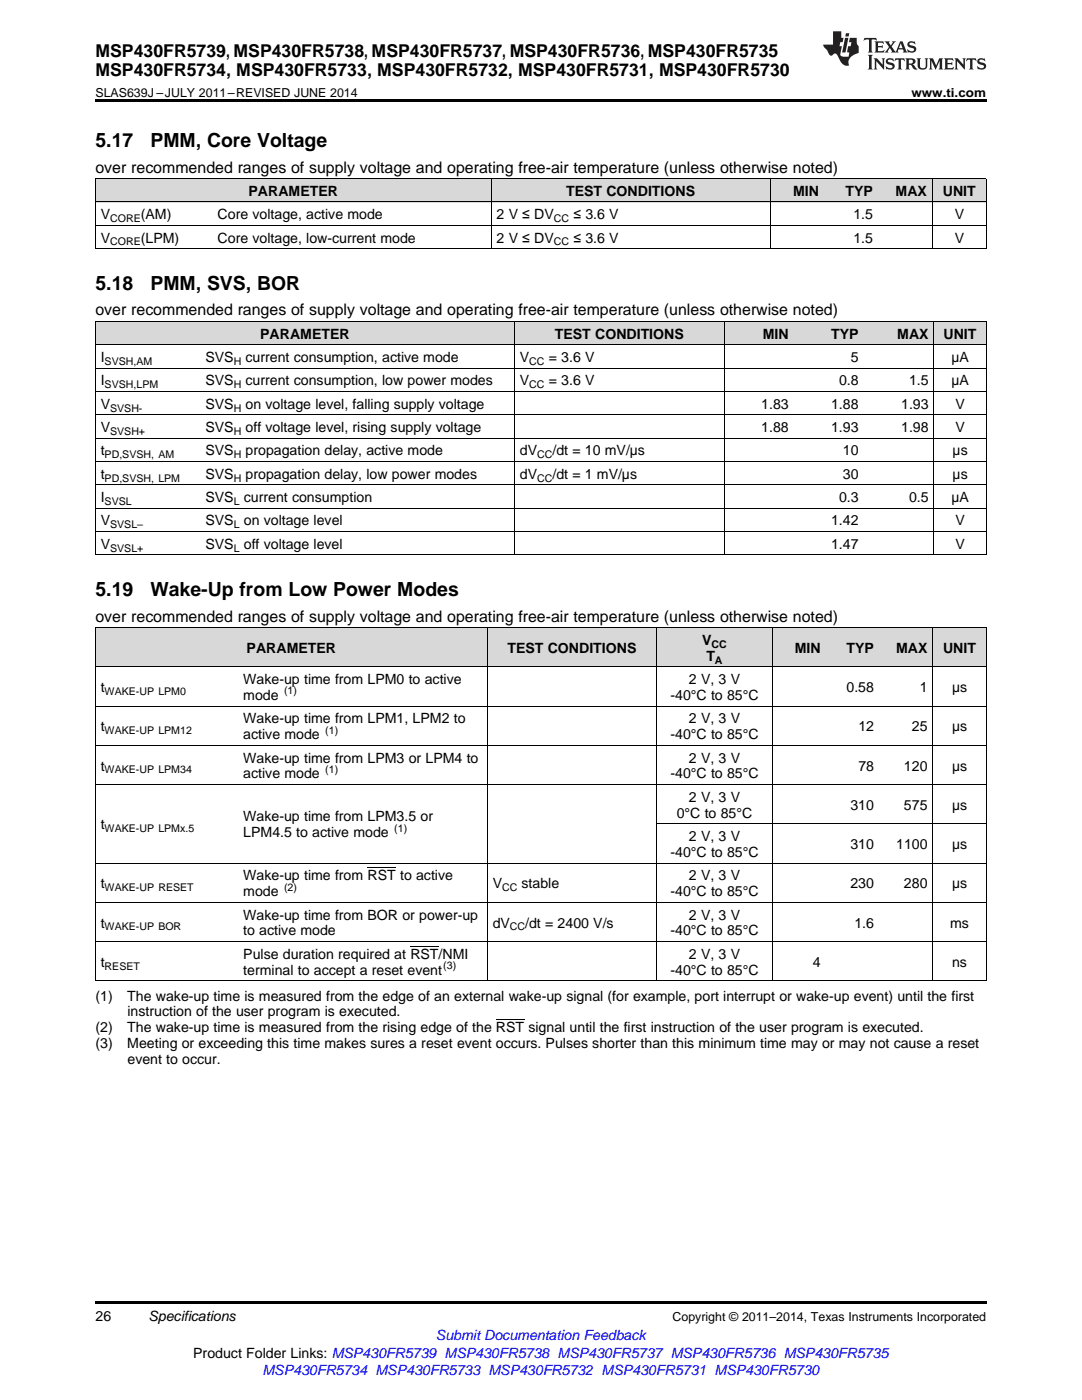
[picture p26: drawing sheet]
<svg xmlns="http://www.w3.org/2000/svg" width="216mm" height="279mm" viewBox="0 0 216 279" stroke-linecap="round" stroke-linejoin="round" font-family="sans-serif">
<defs><g id="words">
<g font-size="3.9">
<text x="19" y="29.3">5.17</text>
<text x="30" y="29.3">PMM, Core Voltage</text>
<text x="19" y="57.8">5.18</text>
<text x="30" y="57.8">PMM, SVS, BOR</text>
<text x="19" y="118.9">5.19</text>
<text x="30" y="118.9">Wake-Up from Low Power Modes</text>
</g>
<g font-size="3.5">
<text x="19" y="11.3">MSP430FR5739, MSP430FR5738, MSP430FR5737, MSP430FR5736, MSP430FR5735</text>
<text x="19" y="15.2">MSP430FR5734, MSP430FR5733, MSP430FR5732, MSP430FR5731, MSP430FR5730</text>
</g>
<g font-size="3.2">
<text x="19" y="34.4">over recommended ranges of supply voltage and operating free-air temperature (unless otherwise noted)</text>
<text x="19" y="62.9">over recommended ranges of supply voltage and operating free-air temperature (unless otherwise noted)</text>
<text x="19" y="124">over recommended ranges of supply voltage and operating free-air temperature (unless otherwise noted)</text>
</g>
<g font-size="2.8">
<text x="49.6" y="39.1">PARAMETER</text>
<text x="113" y="39.1">TEST CONDITIONS</text>
<text x="158.3" y="39.1">MIN</text>
<text x="168.7" y="39.1">TYP</text>
<text x="178.7" y="39.1">MAX</text>
<text x="188.1" y="39.1">UNIT</text>
<text x="20.1" y="43.7">V</text>
<text x="28.1" y="43.7">(AM)</text>
<text x="43.4" y="43.7">Core voltage, active mode</text>
<text x="99.1" y="43.7">2 V ≤ DV</text>
<text x="114.4" y="43.7">≤ 3.6 V</text>
<text x="170.3" y="43.7">1.5</text>
<text x="190.5" y="43.7">V</text>
<text x="20.1" y="48.4">V</text>
<text x="28.1" y="48.4">(LPM)</text>
<text x="43.4" y="48.4">Core voltage, low-current mode</text>
<text x="99.1" y="48.4">2 V ≤ DV</text>
<text x="114.4" y="48.4">≤ 3.6 V</text>
<text x="170.3" y="48.4">1.5</text>
<text x="190.5" y="48.4">V</text>
<text x="51.9" y="67.6">PARAMETER</text>
<text x="110.7" y="67.6">TEST CONDITIONS</text>
<text x="152.2" y="67.6">MIN</text>
<text x="165.8" y="67.6">TYP</text>
<text x="179" y="67.6">MAX</text>
<text x="188.3" y="67.6">UNIT</text>
<text x="20.1" y="72.2">I</text>
<text x="20.1" y="76.9">I</text>
<text x="41" y="72.2">SVS</text>
<text x="41" y="76.9">SVS</text>
<text x="49" y="72.2">current consumption, active mode</text>
<text x="49" y="76.9">current consumption, low power modes</text>
<text x="103.8" y="72.2">V</text>
<text x="103.8" y="76.9">V</text>
<text x="109.5" y="72.2">= 3.6 V</text>
<text x="109.5" y="76.9">= 3.6 V</text>
<text x="167.4" y="76.9">0.8</text>
<text x="169.8" y="72.2">5</text>
<text x="181.4" y="76.9">1.5</text>
<text x="189.8" y="72.2">µA</text>
<text x="189.8" y="76.9">µA</text>
<text x="20.1" y="81.6">V</text>
<text x="41" y="81.6">SVS</text>
<text x="49" y="81.6">on voltage level, falling supply voltage</text>
<text x="151.9" y="81.6">1.83</text>
<text x="165.8" y="81.6">1.88</text>
<text x="179.8" y="81.6">1.93</text>
<text x="190.6" y="81.6">V</text>
<text x="20.1" y="86.2">V</text>
<text x="41" y="86.2">SVS</text>
<text x="49" y="86.2">off voltage level, rising supply voltage</text>
<text x="151.9" y="86.2">1.88</text>
<text x="165.8" y="86.2">1.93</text>
<text x="179.8" y="86.2">1.98</text>
<text x="190.6" y="86.2">V</text>
<text x="20.1" y="90.9">t</text>
<text x="20.1" y="95.5">t</text>
<text x="41" y="90.9">SVS</text>
<text x="41" y="95.5">SVS</text>
<text x="49" y="90.9">propagation delay, active mode</text>
<text x="49" y="95.5">propagation delay, low power modes</text>
<text x="103.8" y="90.9">dV</text>
<text x="103.8" y="95.5">dV</text>
<text x="110.2" y="90.9">/dt = 10 mV/µs</text>
<text x="110.2" y="95.5">/dt = 1 mV/µs</text>
<text x="168.2" y="90.9">10</text>
<text x="168.2" y="95.5">30</text>
<text x="190.1" y="90.9">µs</text>
<text x="190.1" y="95.5">µs</text>
<text x="20.1" y="100.2">I</text>
<text x="41" y="100.2">SVS</text>
<text x="48.6" y="100.2">current consumption</text>
<text x="167.4" y="100.2">0.3</text>
<text x="181.4" y="100.2">0.5</text>
<text x="189.8" y="100.2">µA</text>
<text x="20.1" y="104.8">V</text>
<text x="41" y="104.8">SVS</text>
<text x="48.6" y="104.8">on voltage level</text>
<text x="165.8" y="104.8">1.42</text>
<text x="190.6" y="104.8">V</text>
<text x="20.1" y="109.5">V</text>
<text x="41" y="109.5">SVS</text>
<text x="48.6" y="109.5">off voltage level</text>
<text x="165.8" y="109.5">1.47</text>
<text x="190.6" y="109.5">V</text>
<text x="49.2" y="130.3">PARAMETER</text>
<text x="101.2" y="130.3">TEST CONDITIONS</text>
<text x="140.1" y="128.7">V</text>
<text x="141" y="131.9">T</text>
<text x="158.6" y="130.3">MIN</text>
<text x="168.9" y="130.3">TYP</text>
<text x="178.8" y="130.3">MAX</text>
<text x="188.2" y="130.3">UNIT</text>
<text x="48.5" y="136.5">Wake-up time from LPM0 to active</text>
<text x="137.5" y="136.5">2 V, 3 V</text>
<text x="20.1" y="138.1">t</text>
<text x="48.5" y="139.7">mode</text>
<text x="133.8" y="139.7">-40°C to 85°C</text>
<text x="168.9" y="138.1">0.58</text>
<text x="183.5" y="138.1">1</text>
<text x="190" y="138.1">µs</text>
<text x="20.1" y="145.9">t</text>
<text x="48.5" y="144.4">Wake-up time from LPM1, LPM2 to</text>
<text x="48.5" y="147.5">active mode</text>
<text x="133.8" y="147.5">-40°C to 85°C</text>
<text x="137.5" y="144.4">2 V, 3 V</text>
<text x="171.3" y="145.9">12</text>
<text x="182" y="145.9">25</text>
<text x="190" y="145.9">µs</text>
<text x="20.1" y="153.8">t</text>
<text x="48.5" y="152.2">Wake-up time from LPM3 or LPM4 to</text>
<text x="48.5" y="155.4">active mode</text>
<text x="133.8" y="155.4">-40°C to 85°C</text>
<text x="137.5" y="152.2">2 V, 3 V</text>
<text x="171.3" y="153.8">78</text>
<text x="180.4" y="153.8">120</text>
<text x="190" y="153.8">µs</text>
<text x="137.5" y="160">2 V, 3 V</text>
<text x="169.7" y="161.6">310</text>
<text x="180.4" y="161.6">575</text>
<text x="190" y="161.6">µs</text>
<text x="20.1" y="165.5">t</text>
<text x="48.5" y="163.9">Wake-up time from LPM3.5 or</text>
<text x="48.5" y="167.1">LPM4.5 to active mode</text>
<text x="135" y="163.2">0°C to 85°C</text>
<text x="137.5" y="167.9">2 V, 3 V</text>
<text x="133.8" y="171">-40°C to 85°C</text>
<text x="169.7" y="169.4">310</text>
<text x="178.8" y="169.4">1100</text>
<text x="190" y="169.4">µs</text>
<text x="20.1" y="177.3">t</text>
<text x="48.5" y="175.7">Wake-up time from RST to active</text>
<text x="48.5" y="178.9">mode</text>
<text x="98.3" y="177.3">V</text>
<text x="104.1" y="177.3">stable</text>
<text x="133.8" y="178.9">-40°C to 85°C</text>
<text x="137.5" y="175.7">2 V, 3 V</text>
<text x="169.7" y="177.3">230</text>
<text x="180.4" y="177.3">280</text>
<text x="190" y="177.3">µs</text>
<text x="20.1" y="185.1">t</text>
<text x="48.5" y="183.5">Wake-up time from BOR or power-up</text>
<text x="98.3" y="185.1">dV</text>
<text x="104.8" y="185.1">/dt = 2400 V/s</text>
<text x="137.5" y="183.5">2 V, 3 V</text>
<text x="170.5" y="185.1">1.6</text>
<text x="189.6" y="185.1">ms</text>
<text x="48.5" y="186.7">to active mode</text>
<text x="48.5" y="191.3">Pulse duration required at RST/NMI</text>
<text x="133.8" y="186.7">-40°C to 85°C</text>
<text x="137.5" y="191.3">2 V, 3 V</text>
<text x="20.1" y="192.9">t</text>
<text x="48.5" y="194.5">terminal to accept a reset event</text>
<text x="133.8" y="194.5">-40°C to 85°C</text>
<text x="162.2" y="192.9">4</text>
<text x="190" y="192.9">ns</text>
<text x="19" y="199.7">(1)</text>
<text x="25.4" y="199.7">The wake-up time is measured from the edge of an external wake-up signal (for example, port interrupt or wake-up event) until the first</text>
<text x="25.4" y="202.8">instruction of the user program is executed.</text>
<text x="19" y="206">(2)</text>
<text x="19" y="209.2">(3)</text>
<text x="25.4" y="206">The wake-up time is measured from the rising edge of the RST signal until the first instruction of the user program is executed.</text>
<text x="25.4" y="209.2">Meeting or exceeding this time makes sures a reset event occurs. Pulses shorter than this minimum time may or may not cause a reset</text>
<text x="25.4" y="212.4">event to occur.</text>
<text x="19" y="263.6">26</text>
<text x="29.6" y="263.6">Specifications</text>
<text x="38.6" y="270.9">Product Folder Links: MSP430FR5739 MSP430FR5738 MSP430FR5737 MSP430FR5736 MSP430FR5735</text>
</g>
<g font-size="2.8" fill="#00f">
<text x="87" y="267.4">Submit Documentation Feedback</text>
<text x="52.4" y="274.5">MSP430FR5734 MSP430FR5733 MSP430FR5732 MSP430FR5731 MSP430FR5730</text>
</g>
<g font-size="2.5">
<text x="19" y="19.3">SLAS639J –JULY 2011–REVISED JUNE 2014</text>
<text x="181.9" y="19.3">www.ti.com</text>
<text x="134.2" y="263.6">Copyright © 2011–2014, Texas Instruments Incorporated</text>
</g>
<g font-size="2.1">
<text x="22" y="44.3">CORE</text>
<text x="110.5" y="44.3">CC</text>
<text x="22" y="49">CORE</text>
<text x="110.5" y="49">CC</text>
<text x="20.9" y="72.8">SVSH,AM</text>
<text x="20.9" y="77.5">SVSH,LPM</text>
<text x="46.6" y="72.8">H</text>
<text x="46.6" y="77.5">H</text>
<text x="105.6" y="72.8">CC</text>
<text x="105.6" y="77.5">CC</text>
<text x="22" y="82.1">SVSH-</text>
<text x="46.6" y="82.1">H</text>
<text x="22" y="86.8">SVSH+</text>
<text x="46.6" y="86.8">H</text>
<text x="20.9" y="91.4">PD,SVSH, AM</text>
<text x="46.6" y="91.4">H</text>
<text x="107.2" y="91.4">CC</text>
<text x="20.9" y="96.1">PD,SVSH, LPM</text>
<text x="20.9" y="100.8">SVSL</text>
<text x="46.6" y="96.1">H</text>
<text x="46.6" y="100.8">L</text>
<text x="107.2" y="96.1">CC</text>
<text x="22" y="105.4">SVSL–</text>
<text x="46.6" y="105.4">L</text>
<text x="22" y="110.1">SVSL+</text>
<text x="46.6" y="110.1">L</text>
<text x="142" y="129.3">CC</text>
<text x="142.7" y="132.4">A</text>
<text x="20.9" y="138.7">WAKE-UP LPM0</text>
<text x="56.7" y="138.6">(1)</text>
<text x="20.9" y="146.5">WAKE-UP LPM12</text>
<text x="64.9" y="146.4">(1)</text>
<text x="20.9" y="154.3">WAKE-UP LPM34</text>
<text x="64.9" y="154.2">(1)</text>
<text x="20.9" y="166.1">WAKE-UP LPMx.5</text>
<text x="78.7" y="166">(1)</text>
<text x="20.9" y="177.8">WAKE-UP RESET</text>
<text x="56.7" y="177.7">(2)</text>
<text x="100.2" y="177.8">CC</text>
<text x="20.9" y="185.7">WAKE-UP BOR</text>
<text x="101.7" y="185.7">CC</text>
<text x="20.9" y="193.5">RESET</text>
<text x="88.5" y="193.4">(3)</text>
</g>
</g></defs>
<g fill="#d8d8d8">
<path d="M19 125.3h28.5v7.8h-28.5z"/>
<path d="M47.5 125.3h49.8v7.8h-49.8z"/>
<path d="M97.3 125.3h33.8v7.8h-33.8z"/>
<path d="M131.1 125.3h23.1v7.8h-23.1z"/>
<path d="M154.2 125.3h10.6v7.8h-10.6z"/>
<path d="M164.8 125.3h10.7v7.8h-10.7z"/>
<path d="M175.5 125.3h10.7v7.8h-10.7z"/>
<path d="M186.2 125.3h10.6v7.8h-10.6z"/>
<path d="M19 64.2h20.9v4.7h-20.9z"/>
<path d="M39.9 64.2h62.8v4.7h-62.8z"/>
<path d="M102.7 64.2h41.8v4.7h-41.8z"/>
<path d="M144.5 64.2h14v4.7h-14z"/>
<path d="M158.5 64.2h13.9v4.7h-13.9z"/>
<path d="M172.4 64.2h14v4.7h-14z"/>
<path d="M186.4 64.2h10.4v4.7h-10.4z"/>
<path d="M19 35.7h23.4v4.7h-23.4z"/>
<path d="M42.4 35.7h55.6v4.7h-55.6z"/>
<path d="M98 35.7h55.7v4.7h-55.7z"/>
<path d="M153.7 35.7h10.8v4.7h-10.8z"/>
<path d="M164.5 35.7h10.8v4.7h-10.8z"/>
<path d="M175.3 35.7h10.8v4.7h-10.8z"/>
<path d="M186.1 35.7h10.7v4.7h-10.7z"/>
</g>
<path d="M19 19.9h177.8v.5h-177.8zM19 259.7h177.8v.5h-177.8z" fill="#000"/>
<g fill="none" stroke="#000" stroke-width=".2">
<path d="M19 35.6h177.8M19.1 35.7v14M98 35.7v14M153.7 35.7v14M186 35.7v14M196.8 35.7v14M19 49.6h177.8M19 45h177.8M19 40.3h177.8M19 78.1h177.8M19 73.5h177.8M19 68.8h177.8"/>
<path d="M19 64.2h177.8M19.1 64.2v46.6M102.6 64.2v46.6M144.5 64.2v46.6M186.3 64.2v46.6M196.8 64.2v46.6M19 96.7h177.8M19 92.1h177.8M19 87.4h177.8M19 82.8h177.8M19 110.7h177.8M19 106.1h177.8"/>
<path d="M19 101.4h177.8M19 133.1h177.8M19 125.3h177.8M19.1 125.3v70.5M97.2 125.3v70.5M131 125.3v70.5M154.1 125.3v70.5M186.1 125.3v70.5M196.8 125.3v70.5M19 156.6h177.8M19 148.7h177.8M19 140.9h177.8"/>
<path d="M19 172.2h177.8M131.1 164.4h65.7M19 195.7h177.8M19 187.9h177.8M19 180.1h177.8"/>
</g>
<g fill="#231f20">
<path d="M172.5 7.6l-.1 .5 .4-.2h.6v.1v2.1l-.2 .4h.9l-.2-.4v-2.1l.1-.1h.5l.5 .2-.2-.5zM174.5 8.3l.2 .3v1.5l-.2 .4h1.8l.2-.6a1.04 1.04 0 0 1-1.3 .2v-.7h.6l.3 .2v-.6l-.3 .2h-.6v-.6l.8-.1 .4 .3-.2-.5zM176.5 8.3l.9 1.1-.9 1.1h.8l-.2-.2 .4-.7 .5 .7-.2 .2h1.5l-.2-.2 .2-.4h.9l.1 .4-.2 .2h1l-.3-.3-.7-1.9h-.5l-.9 2-.8-1 .9-1h-.8l.1 .3-.4 .5-.3-.6 .1-.2zM179.7 8.6l.4 1h-.7zM181.3 8.4a.63 .63 0 0 0-.2 .7 .63 .63 0 0 0 .6 .4l.6 .2 .1 .2a.75 .75 0 0 1-.7 .4 .75 .75 0 0 1-.6-.5l.1 .7 .1-.1a1.11 1.11 0 0 0 1.5-.6 1.13 1.13 0 0 0-1.2-.8l-.1-.4a1.04 1.04 0 0 1 1.2 .2l-.2-.5-.2 .1-.4-.2zM173.2 10.9l.2 .4v2.2l-.2 .4h1l-.3-.4v-2.2l.3-.4zM174.3 11.6l.3 .4v1.5l-.3 .4h.8l-.2-.4v-1.3l1.5 1.7v-1.9l.2-.4h-.7l.2 .4v.9l-1.1-1.3zM177 11.8a.62 .62 0 0 0-.2 .7 .62 .62 0 0 0 .6 .4l.6 .1 .1 .3a.76 .76 0 0 1-.7 .3 .76 .76 0 0 1-.7-.4l.2 .7 .1-.1a1.11 1.11 0 0 0 1.5-.6 1.13 1.13 0 0 0-1.2-.8l-.1-.4a1.04 1.04 0 0 1 1.2 .2l-.2-.6-.2 .1-.5-.1zM178.7 11.6l-.2 .6a.61 .61 0 0 1 .8-.3v1.6l-.2 .4h.9l-.2-.4v-1.6a.63 .63 0 0 1 .7 .3l-.1-.6zM180.6 11.6l.3 .4v1.5l-.3 .4h1l-.2-.2-.1-.8 .6 .2a.76 .76 0 0 0 1.2 .7l-1-1a.58 .58 0 0 0 .6-.5 .58 .58 0 0 0-.5-.6zM181.4 11.9h.1a.45 .45 0 0 1 .5 .1 .45 .45 0 0 1 .1 .5l-.8 .2zM182.9 11.6l.2 .2a2.17 2.17 0 0 0 .3 1.9 .99 .99 0 0 0 1.6-.6v-1.1l.2-.4h-.7l.2 .2a1.92 1.92 0 0 1-.2 1.8 .6 .6 0 0 1-.9-.5v-1.1l.2-.4zM185.4 11.6l.2 .4v1.5l-.2 .4h.7l-.2-.4v-1.4l.8 1.8 .8-1.8v1.4l-.2 .4h.9l-.2-.4v-1.5l.2-.4h-.8l-.6 1.5-.6-1.5zM188.4 11.6l.2 .4v1.5l-.2 .4h1.8l.1-.6a1.04 1.04 0 0 1-1.2 .1v-.6h.5l.4 .2v-.6l-.4 .2h-.5v-.7h.8l.3 .3-.1-.6zM190.5 11.6l.2 .4v1.5l-.2 .4h.7l-.2-.4v-1.3l1.5 1.7v-1.9l.2-.4h-.7l.2 .4v.9l-1.1-1.3zM192.9 11.6l-.1 .6a.61 .61 0 0 1 .7-.3l.1 1.6-.3 .4h1l-.3-.4 .1-1.6a.63 .63 0 0 1 .7 .3l-.1-.6zM195.2 11.8a.62 .62 0 0 0-.2 .7 .62 .62 0 0 0 .6 .4l.6 .1 .1 .3a.76 .76 0 0 1-.7 .3 .76 .76 0 0 1-.6-.4l.1 .7 .1-.1a1.11 1.11 0 0 0 1.6-.6 1.13 1.13 0 0 0-1.3-.8l-.1-.4a1.04 1.04 0 0 1 1.2 .2l-.1-.6-.2 .1-.5-.1z"/>
<path d="M166.2 6.3v2.6h-1.9v.4l.8 .9a.91 .91 0 0 0 1 .8 .56 .56 0 0 1 .5-.3 .56 .56 0 0 1 .5 .3l.4 .8a1.53 1.53 0 0 0 1.9 1.2 1.54 1.54 0 0 1 1-2.1l.9-.3v-1.4a1.52 1.52 0 0 1-.4-1.6h-1.3l-.2 .8h.5l-.2 .8h-.5l-.1 1v.2l.4 .1-.2 .8a1.93 1.93 0 0 1-1.6-.3l.3-1.8h-.5l.2-.8h.4l.2-.8h-.4v-1.3zM168.6 7.6l-.6 2.9h.7l.6-2.9zM168.8 6.6l-.1 .7h.6l.2-.7z"/>
</g>
<path d="M73.3 173.2h5.7M81.9 188.9h5.6M99 203.5h5.6" fill="none" stroke="#000" stroke-width=".2"/>
<use href="#words"/>
</svg>
